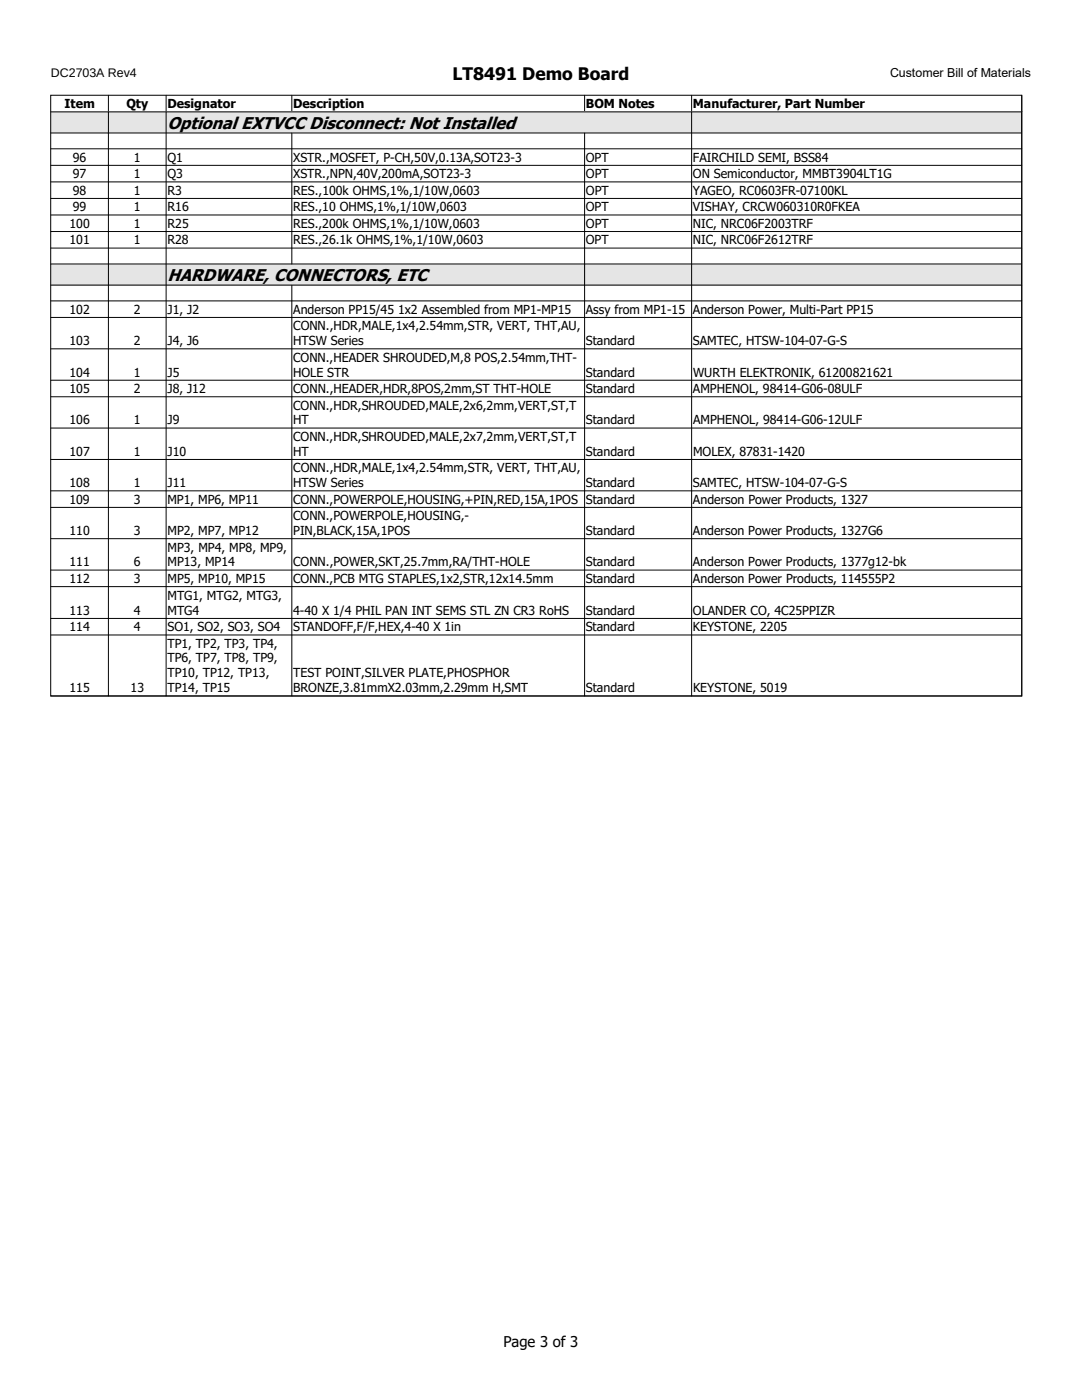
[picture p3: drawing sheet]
<svg xmlns="http://www.w3.org/2000/svg" width="216mm" height="279mm" viewBox="0 0 216 279" stroke-linecap="round" stroke-linejoin="round" font-family="sans-serif">
<defs><g id="words">
<text font-size="3.5" x="90.3" y="16">LT8491 Demo Board</text>
<g font-size="3.4">
<text x="33.4" y="25.7">Optional EXTVCC Disconnect: Not Installed</text>
<text x="33.4" y="56.1">HARDWARE, CONNECTORS, ETC</text>
</g>
<text font-size="3" x="100.5" y="268.9">Page 3 of 3</text>
<g font-size="2.5">
<text x="10.2" y="15.5">DC2703A Rev4</text>
<text x="177.6" y="15.5">Customer Bill of Materials</text>
<text x="12.9" y="21.6">Item</text>
<text x="25.2" y="21.6">Qty</text>
<text x="33.4" y="21.6">Designator</text>
<text x="58.5" y="21.6">Description</text>
<text x="116.9" y="21.6">BOM Notes</text>
<text x="138.3" y="21.6">Manufacturer, Part Number</text>
<text x="14.5" y="35.6">97</text>
<text x="14.5" y="32.3">96</text>
<text x="26.7" y="35.6">1</text>
<text x="26.7" y="32.3">1</text>
<text x="33.4" y="35.6">Q3</text>
<text x="33.4" y="32.3">Q1</text>
<text x="58.5" y="35.6">XSTR.,NPN,40V,200mA,SOT23-3</text>
<text x="58.5" y="32.3">XSTR.,MOSFET, P-CH,50V,0.13A,SOT23-3</text>
<text x="116.9" y="32.3">OPT</text>
<text x="116.9" y="35.6">OPT</text>
<text x="138.3" y="32.3">FAIRCHILD SEMI, BSS84</text>
<text x="138.3" y="35.6">ON Semiconductor, MMBT3904LT1G</text>
<text x="14.5" y="38.9">98</text>
<text x="26.7" y="38.9">1</text>
<text x="33.4" y="38.9">R3</text>
<text x="58.5" y="38.9">RES.,100k OHMS,1%,1/10W,0603</text>
<text x="116.9" y="38.9">OPT</text>
<text x="138.3" y="38.9">YAGEO, RC0603FR-07100KL</text>
<text x="13.9" y="45.5">100</text>
<text x="14.5" y="42.2">99</text>
<text x="26.7" y="45.5">1</text>
<text x="26.7" y="42.2">1</text>
<text x="33.4" y="45.5">R25</text>
<text x="33.4" y="42.2">R16</text>
<text x="58.5" y="45.5">RES.,200k OHMS,1%,1/10W,0603</text>
<text x="58.5" y="42.2">RES.,10 OHMS,1%,1/10W,0603</text>
<text x="116.9" y="42.2">OPT</text>
<text x="116.9" y="45.5">OPT</text>
<text x="138.3" y="42.2">VISHAY, CRCW060310R0FKEA</text>
<text x="138.3" y="45.5">NIC, NRC06F2003TRF</text>
<text x="13.9" y="48.8">101</text>
<text x="26.7" y="48.8">1</text>
<text x="33.4" y="48.8">R28</text>
<text x="58.5" y="48.8">RES.,26.1k OHMS,1%,1/10W,0603</text>
<text x="116.9" y="48.8">OPT</text>
<text x="138.3" y="48.8">NIC, NRC06F2612TRF</text>
<text x="13.9" y="62.6">102</text>
<text x="26.7" y="62.6">2</text>
<text x="33.4" y="62.6">J1, J2</text>
<text x="58.5" y="65.9">CONN.,HDR,MALE,1x4,2.54mm,STR, VERT, THT,AU,</text>
<text x="58.5" y="62.6">Anderson PP15/45 1x2 Assembled from MP1-MP15</text>
<text x="116.9" y="62.6">Assy from MP1-15 Anderson Power, Multi-Part PP15</text>
<text x="13.9" y="68.9">103</text>
<text x="26.7" y="68.9">2</text>
<text x="33.4" y="68.9">J4, J6</text>
<text x="58.5" y="68.9">HTSW Series</text>
<text x="116.9" y="68.9">Standard</text>
<text x="138.3" y="68.9">SAMTEC, HTSW-104-07-G-S</text>
<text x="13.9" y="75.1">104</text>
<text x="26.7" y="75.1">1</text>
<text x="33.4" y="75.1">J5</text>
<text x="58.5" y="72.2">CONN.,HEADER SHROUDED,M,8 POS,2.54mm,THT-</text>
<text x="58.5" y="75.1">HOLE STR</text>
<text x="116.9" y="75.1">Standard</text>
<text x="138.3" y="75.1">WURTH ELEKTRONIK, 61200821621</text>
<text x="13.9" y="78.4">105</text>
<text x="26.7" y="78.4">2</text>
<text x="33.4" y="78.4">J8, J12</text>
<text x="58.5" y="78.4">CONN.,HEADER,HDR,8POS,2mm,ST THT-HOLE</text>
<text x="58.5" y="81.7">CONN.,HDR,SHROUDED,MALE,2x6,2mm,VERT,ST,T</text>
<text x="116.9" y="78.4">Standard</text>
<text x="138.3" y="78.4">AMPHENOL, 98414-G06-08ULF</text>
<text x="13.9" y="84.7">106</text>
<text x="26.7" y="84.7">1</text>
<text x="33.4" y="84.7">J9</text>
<text x="58.5" y="84.7">HT</text>
<text x="58.5" y="88">CONN.,HDR,SHROUDED,MALE,2x7,2mm,VERT,ST,T</text>
<text x="116.9" y="84.7">Standard</text>
<text x="138.3" y="84.7">AMPHENOL, 98414-G06-12ULF</text>
<text x="13.9" y="91">107</text>
<text x="26.7" y="91">1</text>
<text x="33.4" y="91">J10</text>
<text x="58.5" y="91">HT</text>
<text x="58.5" y="94.3">CONN.,HDR,MALE,1x4,2.54mm,STR, VERT, THT,AU,</text>
<text x="116.9" y="91">Standard</text>
<text x="138.3" y="91">MOLEX, 87831-1420</text>
<text x="13.9" y="97.2">108</text>
<text x="13.9" y="100.5">109</text>
<text x="26.7" y="100.5">3</text>
<text x="26.7" y="97.2">1</text>
<text x="33.4" y="100.5">MP1, MP6, MP11</text>
<text x="33.4" y="97.2">J11</text>
<text x="58.5" y="100.5">CONN.,POWERPOLE,HOUSING,+PIN,RED,15A,1POS Standard</text>
<text x="58.5" y="97.2">HTSW Series</text>
<text x="116.9" y="97.2">Standard</text>
<text x="138.3" y="97.2">SAMTEC, HTSW-104-07-G-S</text>
<text x="138.3" y="100.5">Anderson Power Products, 1327</text>
<text x="13.9" y="106.8">110</text>
<text x="26.7" y="106.8">3</text>
<text x="33.4" y="106.8">MP2, MP7, MP12</text>
<text x="58.5" y="103.8">CONN.,POWERPOLE,HOUSING,-</text>
<text x="58.5" y="106.8">PIN,BLACK,15A,1POS</text>
<text x="116.9" y="106.8">Standard</text>
<text x="138.3" y="106.8">Anderson Power Products, 1327G6</text>
<text x="13.9" y="113">111</text>
<text x="26.7" y="113">6</text>
<text x="33.4" y="110.1">MP3, MP4, MP8, MP9,</text>
<text x="33.4" y="113">MP13, MP14</text>
<text x="58.5" y="113">CONN.,POWER,SKT,25.7mm,RA/THT-HOLE</text>
<text x="116.9" y="113">Standard</text>
<text x="138.3" y="113">Anderson Power Products, 1377g12-bk</text>
<text x="13.9" y="116.3">112</text>
<text x="26.7" y="116.3">3</text>
<text x="33.4" y="119.7">MTG1, MTG2, MTG3,</text>
<text x="33.4" y="116.3">MP5, MP10, MP15</text>
<text x="58.5" y="116.3">CONN.,PCB MTG STAPLES,1x2,STR,12x14.5mm</text>
<text x="116.9" y="116.3">Standard</text>
<text x="138.3" y="116.3">Anderson Power Products, 114555P2</text>
<text x="13.9" y="122.7">113</text>
<text x="26.7" y="122.7">4</text>
<text x="33.4" y="122.7">MTG4</text>
<text x="58.5" y="122.7">4-40 X 1/4 PHIL PAN INT SEMS STL ZN CR3 RoHS</text>
<text x="116.9" y="122.7">Standard</text>
<text x="138.3" y="122.7">OLANDER CO, 4C25PPIZR</text>
<text x="13.9" y="126">114</text>
<text x="26.7" y="126">4</text>
<text x="33.4" y="129.2">TP1, TP2, TP3, TP4,</text>
<text x="33.4" y="126">SO1, SO2, SO3, SO4</text>
<text x="58.5" y="126">STANDOFF,F/F,HEX,4-40 X 1in</text>
<text x="116.9" y="126">Standard</text>
<text x="138.3" y="126">KEYSTONE, 2205</text>
<text x="33.4" y="132.2">TP6, TP7, TP8, TP9,</text>
<text x="33.4" y="135.2">TP10, TP12, TP13,</text>
<text x="58.5" y="135.2">TEST POINT,SILVER PLATE,PHOSPHOR</text>
<text x="13.9" y="138.2">115</text>
<text x="26.1" y="138.2">13</text>
<text x="33.4" y="138.2">TP14, TP15</text>
<text x="58.5" y="138.2">BRONZE,3.81mmX2.03mm,2.29mm H,SMT</text>
<text x="116.9" y="138.2">Standard</text>
<text x="138.3" y="138.2">KEYSTONE, 5019</text>
</g>
</g></defs>
<path d="M21.6 19v3.3M33.1 19v3.3M58.2 19v3.3M116.6 19v3.3M138 19v3.3M203.9 19v3.3h-193.8" fill="none" stroke="#000" stroke-width=".2"/>
<g fill="#dee6ef">
<path d="M10.1 22.3h193.8v4.3h-193.8z"/>
<path d="M10.1 52.7h193.8v4.2h-193.8z"/>
</g>
<g fill="none" stroke="#000" stroke-width=".2">
<path d="M10.1 19h193.8v119.9h-193.8zM10.1 22.3h193.8v116.6h-193.8M10.1 26.5h193.8M10.1 29.7h193.8M10.1 33h193.8M10.1 36.3h193.8M10.1 39.6h193.8M21.6 22.3v116.6M33.1 22.3v116.6M58.2 26.6v26.1M116.6 26.6v112.3M138 22.3v116.6"/>
<path d="M10.1 42.9h193.8M10.1 46.2h193.8M10.1 49.5h193.8M10.1 52.7h193.8M10.1 56.9h193.8M58.2 56.9v82M10.1 60h193.8M10.1 63.4h193.8M10.1 69.6h193.8M10.1 75.9h193.8M10.1 79.2h193.8M10.1 85.4h193.8"/>
<path d="M10.1 91.7h193.8M10.1 98h193.8M10.1 101.3h193.8M10.1 107.5h193.8M10.1 113.8h193.8M10.1 117.1h193.8M10.1 123.4h193.8M10.1 126.7h193.8"/>
</g>
<use href="#words"/>
</svg>
